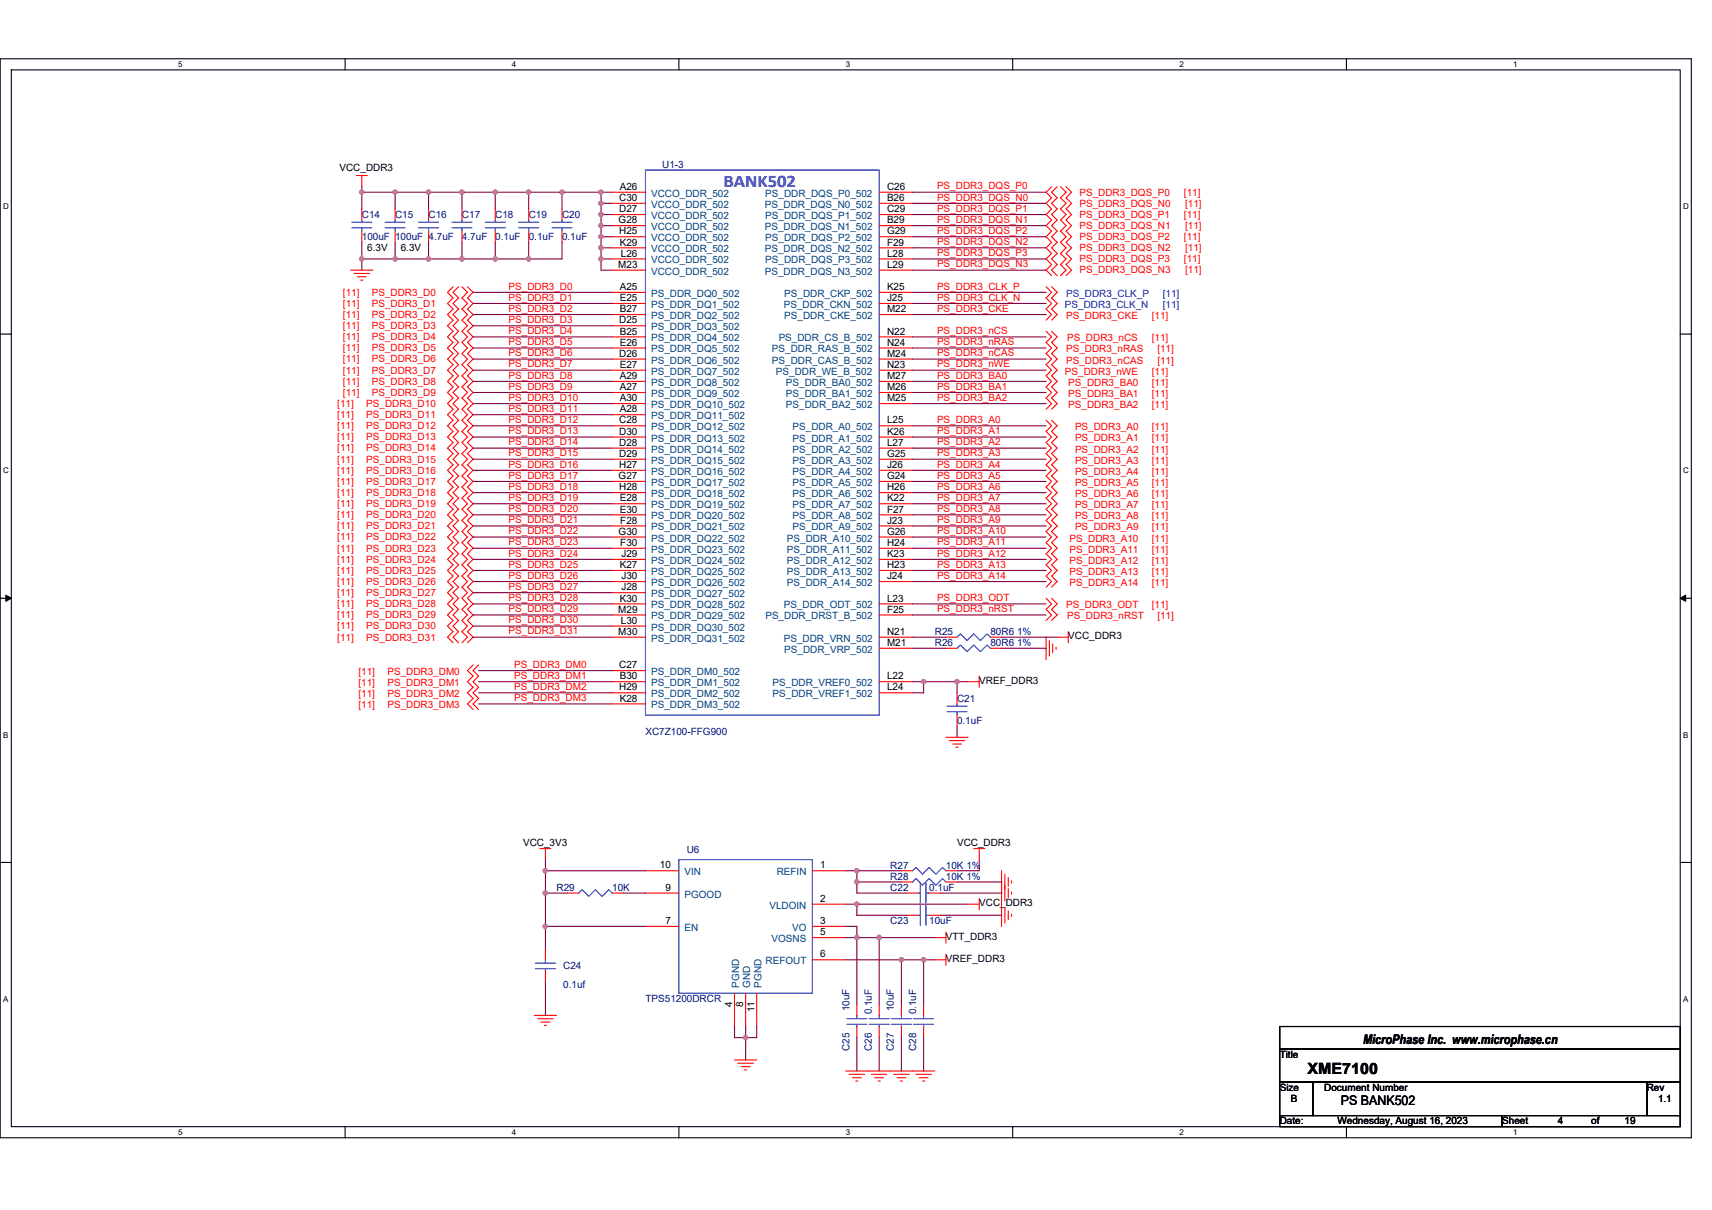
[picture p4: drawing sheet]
<svg xmlns="http://www.w3.org/2000/svg" width="297mm" height="210mm" viewBox="0 0 297 210" stroke-linecap="round" stroke-linejoin="round" font-family="sans-serif">
<defs><g id="words">
<text font-size="3.1" fill="#00f" x="125.5" y="32.4">BANK502</text>
<text font-size="2.7" x="226.9" y="186.4">XME7100</text>
<g font-size="2.3">
<text x="236.5" y="181.1">MicroPhase Inc. www.microphase.cn</text>
<text x="232.6" y="191.8">PS BANK502</text>
</g>
<g font-size="1.7">
<text x="58.9" y="29.7">VCC_DDR3</text>
<text x="107.4" y="34.9">C30</text>
<text x="107.5" y="33">A26</text>
<text x="153.9" y="33">C26</text>
<text x="153.9" y="34.9">B26</text>
<text x="107.3" y="38.8">G28</text>
<text x="107.4" y="36.8">D27</text>
<text x="107.4" y="40.7">H25</text>
<text x="153.9" y="36.8">C29</text>
<text x="153.9" y="40.7">G29</text>
<text x="153.9" y="38.8">B29</text>
<text x="63.7" y="43.6">6.3V</text>
<text x="69.5" y="43.6">6.3V</text>
<text x="107.3" y="46.5">M23</text>
<text x="107.5" y="42.6">K29</text>
<text x="107.7" y="44.5">L26</text>
<text x="153.9" y="44.5">L28</text>
<text x="153.9" y="42.6">F29</text>
<text x="153.9" y="46.5">L29</text>
<text x="107.5" y="50.3">A25</text>
<text x="107.5" y="52.3">E25</text>
<text x="153.9" y="50.3">K25</text>
<text x="153.9" y="52.3">J25</text>
<text x="107.4" y="56.1">D25</text>
<text x="107.5" y="54.2">B27</text>
<text x="107.5" y="58.1">B25</text>
<text x="107.5" y="60">E26</text>
<text x="153.9" y="60">N24</text>
<text x="153.9" y="54.2">M22</text>
<text x="153.9" y="58.1">N22</text>
<text x="107.4" y="61.9">D26</text>
<text x="107.5" y="63.8">E27</text>
<text x="107.5" y="65.8">A29</text>
<text x="153.9" y="61.9">M24</text>
<text x="153.9" y="65.8">M27</text>
<text x="153.9" y="63.8">N23</text>
<text x="107.5" y="67.7">A27</text>
<text x="107.5" y="69.6">A30</text>
<text x="107.5" y="71.6">A28</text>
<text x="153.9" y="67.7">M26</text>
<text x="153.9" y="69.6">M25</text>
<text x="107.4" y="73.5">C28</text>
<text x="107.4" y="75.4">D30</text>
<text x="107.4" y="77.4">D28</text>
<text x="153.9" y="73.5">L25</text>
<text x="153.9" y="75.4">K26</text>
<text x="153.9" y="77.4">L27</text>
<text x="107.3" y="83.1">G27</text>
<text x="107.4" y="79.3">D29</text>
<text x="107.4" y="81.2">H27</text>
<text x="153.9" y="79.3">G25</text>
<text x="153.9" y="81.2">J26</text>
<text x="153.9" y="83.1">G24</text>
<text x="107.4" y="85.1">H28</text>
<text x="107.5" y="87">E28</text>
<text x="107.5" y="88.9">E30</text>
<text x="153.9" y="85.1">H26</text>
<text x="153.9" y="87">K22</text>
<text x="153.9" y="88.9">F27</text>
<text x="107.3" y="92.8">G30</text>
<text x="107.6" y="90.9">F28</text>
<text x="107.6" y="94.7">F30</text>
<text x="153.9" y="90.9">J23</text>
<text x="153.9" y="92.8">G26</text>
<text x="153.9" y="94.7">H24</text>
<text x="107.5" y="98.6">K27</text>
<text x="107.8" y="96.7">J29</text>
<text x="107.8" y="100.5">J30</text>
<text x="153.9" y="96.7">K23</text>
<text x="153.9" y="98.6">H23</text>
<text x="153.9" y="100.5">J24</text>
<text x="107.3" y="106.3">M29</text>
<text x="107.5" y="104.4">K30</text>
<text x="107.8" y="102.4">J28</text>
<text x="153.9" y="106.3">F25</text>
<text x="153.9" y="104.4">L23</text>
<text x="107.3" y="110.2">M30</text>
<text x="107.7" y="108.2">L30</text>
<text x="153.9" y="112.1">M21</text>
<text x="153.9" y="110.2">N21</text>
<text x="185.4" y="111">VCC_DDR3</text>
<text x="107.4" y="116">C27</text>
<text x="107.4" y="119.8">H29</text>
<text x="107.5" y="117.9">B30</text>
<text x="153.9" y="117.9">L22</text>
<text x="153.9" y="119.8">L24</text>
<text x="169.9" y="118.7">VREF_DDR3</text>
<text x="107.5" y="121.8">K28</text>
<text x="90.8" y="146.9">VCC_3V3</text>
<text x="166" y="146.9">VCC_DDR3</text>
<text x="114.5" y="150.7">10</text>
<text x="115.5" y="154.6">9</text>
<text x="142.3" y="150.7">1</text>
<text x="115.5" y="160.4">7</text>
<text x="142.3" y="160.4">3</text>
<text x="142.3" y="156.5">2</text>
<text x="169.9" y="157.3">VCC_DDR3</text>
<text x="142.3" y="162.3">5</text>
<text x="142.3" y="166.2">6</text>
<text x="164.1" y="163.1">VTT_DDR3</text>
<text x="164.1" y="166.9">VREF_DDR3</text>
<text x="127" y="174.7" transform="rotate(-90 127 174.7)">4</text>
<text x="129" y="174.7" transform="rotate(-90 129 174.7)">8</text>
<text x="130.9" y="175.6" transform="rotate(-90 130.9 175.6)">11</text>
<text x="222" y="183.6">Title</text>
<text x="222" y="189.3">Size</text>
<text x="224" y="191.3">B</text>
<text x="229.8" y="189.3">Document Number</text>
<text x="285.7" y="189.3">Rev</text>
<text x="287.7" y="191.3">1.1</text>
<text x="222" y="195.1">Date:</text>
<text x="232.1" y="195.1">Wednesday, August 16, 2023</text>
<text x="260.6" y="195.1">Sheet</text>
<text x="270.3" y="195.1">4</text>
<text x="276.1" y="195.1">of</text>
<text x="281.9" y="195.1">19</text>
</g>
<g font-size="1.7" fill="#000080">
<text x="114.9" y="29.1">U1-3</text>
<text x="62.8" y="37.8">C14</text>
<text x="62.8" y="41.7">100uF 100uF 4.7uF</text>
<text x="68.6" y="37.8">C15</text>
<text x="74.4" y="37.8">C16</text>
<text x="80.2" y="37.8">C17</text>
<text x="80.2" y="41.7">4.7uF</text>
<text x="85.9" y="37.8">C18</text>
<text x="85.9" y="41.7">0.1uF</text>
<text x="91.7" y="37.8">C19</text>
<text x="91.7" y="41.7">0.1uF</text>
<text x="97.5" y="37.8">C20</text>
<text x="97.5" y="41.7">0.1uF</text>
<text x="162.2" y="112.1">R26</text>
<text x="162.2" y="110.2">R25</text>
<text x="171.8" y="112.1">80R6 1%</text>
<text x="171.8" y="110.2">80R6 1%</text>
<text x="166" y="121.8">C21</text>
<text x="166" y="125.6">0.1uF</text>
<text x="112" y="127.6">XC7Z100-FFG900</text>
<text x="119.1" y="148">U6</text>
<text x="96.6" y="154.6">R29</text>
<text x="106.2" y="154.6">10K</text>
<text x="154.5" y="154.6">C22</text>
<text x="154.5" y="150.7">R27</text>
<text x="154.5" y="152.7">R28</text>
<text x="161.2" y="154.6">0.1uF</text>
<text x="164.1" y="150.7">10K 1%</text>
<text x="164.1" y="152.7">10K 1%</text>
<text x="154.5" y="160.4">C23</text>
<text x="161.2" y="160.4">10uF</text>
<text x="97.7" y="168.1">C24</text>
<text x="97.7" y="171.4">0.1uf</text>
<text x="112" y="173.9">TPS51200DRCR</text>
<text x="147.4" y="175.5" transform="rotate(-90 147.4 175.5)">10uF</text>
<text x="151.3" y="176" transform="rotate(-90 151.3 176)">0.1uF</text>
<text x="155.1" y="175.5" transform="rotate(-90 155.1 175.5)">10uF</text>
<text x="159" y="176" transform="rotate(-90 159 176)">0.1uF</text>
<text x="147.4" y="182.4" transform="rotate(-90 147.4 182.4)">C25</text>
<text x="151.3" y="182.4" transform="rotate(-90 151.3 182.4)">C26</text>
<text x="155.1" y="182.4" transform="rotate(-90 155.1 182.4)">C27</text>
<text x="159" y="182.4" transform="rotate(-90 159 182.4)">C28</text>
</g>
<g font-size="1.7" fill="#004080">
<text x="113" y="34.1">VCCO_DDR_502</text>
<text x="132.8" y="34.1">PS_DDR_DQS_P0_502</text>
<text x="113" y="36.1">VCCO_DDR_502</text>
<text x="113" y="38">VCCO_DDR_502</text>
<text x="113" y="39.9">VCCO_DDR_502</text>
<text x="113" y="41.9">VCCO_DDR_502</text>
<text x="132.7" y="36.1">PS_DDR_DQS_N0_502</text>
<text x="132.7" y="39.9">PS_DDR_DQS_N1_502</text>
<text x="132.8" y="38">PS_DDR_DQS_P1_502</text>
<text x="132.8" y="41.9">PS_DDR_DQS_P2_502</text>
<text x="113" y="43.8">VCCO_DDR_502</text>
<text x="113" y="45.7">VCCO_DDR_502</text>
<text x="113" y="47.7">VCCO_DDR_502</text>
<text x="132.7" y="43.8">PS_DDR_DQS_N2_502</text>
<text x="132.7" y="47.7">PS_DDR_DQS_N3_502</text>
<text x="132.8" y="45.7">PS_DDR_DQS_P3_502</text>
<text x="113" y="51.5">PS_DDR_DQ0_502</text>
<text x="113" y="53.4">PS_DDR_DQ1_502</text>
<text x="136" y="53.4">PS_DDR_CKN_502</text>
<text x="136.1" y="51.5">PS_DDR_CKP_502</text>
<text x="113" y="55.4">PS_DDR_DQ2_502</text>
<text x="113" y="57.3">PS_DDR_DQ3_502</text>
<text x="113" y="59.2">PS_DDR_DQ4_502</text>
<text x="135.1" y="59.2">PS_DDR_CS_B_502</text>
<text x="136.1" y="55.4">PS_DDR_CKE_502</text>
<text x="113" y="61.2">PS_DDR_DQ5_502</text>
<text x="113" y="63.1">PS_DDR_DQ6_502</text>
<text x="113" y="65">PS_DDR_DQ7_502</text>
<text x="133.9" y="63.1">PS_DDR_CAS_B_502</text>
<text x="133.9" y="61.2">PS_DDR_RAS_B_502</text>
<text x="134.6" y="65">PS_DDR_WE_B_502</text>
<text x="113" y="67">PS_DDR_DQ8_502</text>
<text x="113" y="68.9">PS_DDR_DQ9_502</text>
<text x="113" y="70.8">PS_DDR_DQ10_502</text>
<text x="136.4" y="67">PS_DDR_BA0_502</text>
<text x="136.4" y="68.9">PS_DDR_BA1_502</text>
<text x="136.4" y="70.8">PS_DDR_BA2_502</text>
<text x="113" y="72.7">PS_DDR_DQ11_502</text>
<text x="113" y="74.7">PS_DDR_DQ12_502</text>
<text x="113" y="76.6">PS_DDR_DQ13_502</text>
<text x="137.5" y="74.7">PS_DDR_A0_502</text>
<text x="137.5" y="76.6">PS_DDR_A1_502</text>
<text x="113" y="78.5">PS_DDR_DQ14_502</text>
<text x="113" y="80.5">PS_DDR_DQ15_502</text>
<text x="113" y="82.4">PS_DDR_DQ16_502</text>
<text x="137.5" y="78.5">PS_DDR_A2_502</text>
<text x="137.5" y="80.5">PS_DDR_A3_502</text>
<text x="137.5" y="82.4">PS_DDR_A4_502</text>
<text x="113" y="84.3">PS_DDR_DQ17_502</text>
<text x="113" y="86.3">PS_DDR_DQ18_502</text>
<text x="113" y="88.2">PS_DDR_DQ19_502</text>
<text x="137.5" y="84.3">PS_DDR_A5_502</text>
<text x="137.5" y="86.3">PS_DDR_A6_502</text>
<text x="137.5" y="88.2">PS_DDR_A7_502</text>
<text x="113" y="90.1">PS_DDR_DQ20_502</text>
<text x="113" y="92.1">PS_DDR_DQ21_502</text>
<text x="113" y="94">PS_DDR_DQ22_502</text>
<text x="113" y="95.9">PS_DDR_DQ23_502</text>
<text x="136.5" y="94">PS_DDR_A10_502</text>
<text x="136.5" y="95.9">PS_DDR_A11_502</text>
<text x="137.5" y="90.1">PS_DDR_A8_502</text>
<text x="137.5" y="92.1">PS_DDR_A9_502</text>
<text x="113" y="97.9">PS_DDR_DQ24_502</text>
<text x="113" y="99.8">PS_DDR_DQ25_502</text>
<text x="113" y="101.7">PS_DDR_DQ26_502</text>
<text x="136.5" y="97.9">PS_DDR_A12_502</text>
<text x="136.5" y="99.8">PS_DDR_A13_502</text>
<text x="136.5" y="101.7">PS_DDR_A14_502</text>
<text x="113" y="103.6">PS_DDR_DQ27_502</text>
<text x="113" y="105.6">PS_DDR_DQ28_502</text>
<text x="113" y="107.5">PS_DDR_DQ29_502</text>
<text x="132.8" y="107.5">PS_DDR_DRST_B_502</text>
<text x="136" y="105.6">PS_DDR_ODT_502</text>
<text x="113" y="109.4">PS_DDR_DQ30_502</text>
<text x="113" y="111.4">PS_DDR_DQ31_502</text>
<text x="136" y="111.4">PS_DDR_VRN_502</text>
<text x="136.1" y="113.3">PS_DDR_VRP_502</text>
<text x="113" y="117.2">PS_DDR_DM0_502</text>
<text x="113" y="119.1">PS_DDR_DM1_502</text>
<text x="134" y="119.1">PS_DDR_VREF0_502</text>
<text x="113" y="121">PS_DDR_DM2_502</text>
<text x="113" y="122.9">PS_DDR_DM3_502</text>
<text x="134" y="121">PS_DDR_VREF1_502</text>
<text x="118.8" y="155.8">PGOOD</text>
<text x="118.8" y="151.9">VIN</text>
<text x="134.8" y="151.9">REFIN</text>
<text x="118.8" y="161.5">EN</text>
<text x="133.5" y="157.7">VLDOIN</text>
<text x="137.5" y="161.5">VO</text>
<text x="132.8" y="167.3">REFOUT</text>
<text x="133.9" y="163.5">VOSNS</text>
<text x="128.2" y="171.4" transform="rotate(-90 128.2 171.4)">PGND</text>
<text x="130.2" y="171.4" transform="rotate(-90 130.2 171.4)">GND</text>
<text x="132.1" y="171.4" transform="rotate(-90 132.1 171.4)">PGND</text>
</g>
<g font-size="1.7" fill="#f00">
<text x="162.6" y="34.8">PS_DDR3_DQS_N0</text>
<text x="162.6" y="32.9">PS_DDR3_DQS_P0</text>
<text x="187.3" y="35.9">PS_DDR3_DQS_N0</text>
<text x="187.3" y="34">PS_DDR3_DQS_P0</text>
<text x="205.4" y="34">[11]</text>
<text x="205.6" y="35.9">[11]</text>
<text x="162.6" y="38.7">PS_DDR3_DQS_N1</text>
<text x="162.6" y="36.7">PS_DDR3_DQS_P1</text>
<text x="162.6" y="40.6">PS_DDR3_DQS_P2</text>
<text x="187.3" y="41.7">PS_DDR3_DQS_P2</text>
<text x="187.3" y="37.8">PS_DDR3_DQS_P1</text>
<text x="187.3" y="39.7">PS_DDR3_DQS_N1</text>
<text x="205.4" y="41.7">[11]</text>
<text x="205.4" y="37.8">[11]</text>
<text x="205.6" y="39.7">[11]</text>
<text x="162.6" y="42.5">PS_DDR3_DQS_N2</text>
<text x="162.6" y="46.4">PS_DDR3_DQS_N3</text>
<text x="162.6" y="44.4">PS_DDR3_DQS_P3</text>
<text x="187.3" y="43.6">PS_DDR3_DQS_N2</text>
<text x="187.3" y="45.5">PS_DDR3_DQS_P3</text>
<text x="187.3" y="47.5">PS_DDR3_DQS_N3</text>
<text x="205.4" y="45.5">[11]</text>
<text x="205.6" y="43.6">[11]</text>
<text x="205.6" y="47.5">[11]</text>
<text x="59.5" y="53.3">[11]</text>
<text x="59.5" y="51.3">[11]</text>
<text x="64.5" y="53.3">PS_DDR3_D1</text>
<text x="64.5" y="51.3">PS_DDR3_D0</text>
<text x="88.2" y="52.2">PS_DDR3_D1</text>
<text x="88.2" y="50.2">PS_DDR3_D0</text>
<text x="162.6" y="52.2">PS_DDR3_CLK_N</text>
<text x="162.6" y="50.2">PS_DDR3_CLK_P</text>
<text x="59.5" y="55.2">[11]</text>
<text x="59.5" y="57.1">[11]</text>
<text x="59.5" y="59">[11]</text>
<text x="64.5" y="55.2">PS_DDR3_D2</text>
<text x="64.5" y="57.1">PS_DDR3_D3</text>
<text x="64.5" y="59">PS_DDR3_D4</text>
<text x="88.2" y="56">PS_DDR3_D3</text>
<text x="88.2" y="58">PS_DDR3_D4</text>
<text x="88.2" y="59.9">PS_DDR3_D5</text>
<text x="88.2" y="54.1">PS_DDR3_D2</text>
<text x="162.6" y="54.1">PS_DDR3_CKE</text>
<text x="162.6" y="58">PS_DDR3_nCS</text>
<text x="162.6" y="59.9">PS_DDR3_nRAS</text>
<text x="185" y="55.4">PS_DDR3_CKE</text>
<text x="185.2" y="59.2">PS_DDR3_nCS</text>
<text x="199.8" y="59.2">[11]</text>
<text x="199.8" y="55.4">[11]</text>
<text x="59.5" y="61">[11]</text>
<text x="59.5" y="62.9">[11]</text>
<text x="59.5" y="64.8">[11]</text>
<text x="64.5" y="61">PS_DDR3_D5</text>
<text x="64.5" y="62.9">PS_DDR3_D6</text>
<text x="64.5" y="64.8">PS_DDR3_D7</text>
<text x="88.2" y="63.8">PS_DDR3_D7</text>
<text x="88.2" y="61.8">PS_DDR3_D6</text>
<text x="88.2" y="65.7">PS_DDR3_D8</text>
<text x="162.6" y="65.7">PS_DDR3_BA0</text>
<text x="162.6" y="63.8">PS_DDR3_nWE</text>
<text x="162.6" y="61.8">PS_DDR3_nCAS</text>
<text x="184.8" y="65">PS_DDR3_nWE</text>
<text x="185" y="61.2">PS_DDR3_nRAS</text>
<text x="185" y="63.1">PS_DDR3_nCAS</text>
<text x="199.8" y="65">[11]</text>
<text x="200.8" y="61.2">[11]</text>
<text x="200.8" y="63.1">[11]</text>
<text x="58.5" y="70.6">[11]</text>
<text x="59.5" y="66.8">[11]</text>
<text x="59.5" y="68.7">[11]</text>
<text x="63.5" y="70.6">PS_DDR3_D10</text>
<text x="64.5" y="66.8">PS_DDR3_D8</text>
<text x="64.5" y="68.7">PS_DDR3_D9</text>
<text x="88.2" y="67.6">PS_DDR3_D9</text>
<text x="88.2" y="69.6">PS_DDR3_D10</text>
<text x="88.2" y="71.5">PS_DDR3_D11</text>
<text x="162.6" y="69.6">PS_DDR3_BA2</text>
<text x="162.6" y="67.6">PS_DDR3_BA1</text>
<text x="185.4" y="67">PS_DDR3_BA0</text>
<text x="185.4" y="68.9">PS_DDR3_BA1</text>
<text x="185.4" y="70.8">PS_DDR3_BA2</text>
<text x="199.8" y="67">[11]</text>
<text x="199.8" y="68.9">[11]</text>
<text x="199.8" y="70.8">[11]</text>
<text x="58.5" y="72.6">[11]</text>
<text x="58.5" y="74.5">[11]</text>
<text x="58.5" y="76.4">[11]</text>
<text x="63.5" y="72.6">PS_DDR3_D11</text>
<text x="63.5" y="74.5">PS_DDR3_D12</text>
<text x="63.5" y="76.4">PS_DDR3_D13</text>
<text x="88.2" y="73.4">PS_DDR3_D12</text>
<text x="88.2" y="75.4">PS_DDR3_D13</text>
<text x="88.2" y="77.3">PS_DDR3_D14</text>
<text x="162.6" y="73.4">PS_DDR3_A0</text>
<text x="162.6" y="75.4">PS_DDR3_A1</text>
<text x="162.6" y="77.3">PS_DDR3_A2</text>
<text x="186.5" y="74.7">PS_DDR3_A0</text>
<text x="186.5" y="76.6">PS_DDR3_A1</text>
<text x="199.8" y="74.7">[11]</text>
<text x="199.8" y="76.6">[11]</text>
<text x="58.5" y="82.2">[11]</text>
<text x="58.5" y="80.3">[11]</text>
<text x="58.5" y="78.3">[11]</text>
<text x="63.5" y="82.2">PS_DDR3_D16</text>
<text x="63.5" y="80.3">PS_DDR3_D15</text>
<text x="63.5" y="78.3">PS_DDR3_D14</text>
<text x="88.2" y="79.2">PS_DDR3_D15</text>
<text x="88.2" y="81.1">PS_DDR3_D16</text>
<text x="88.2" y="83.1">PS_DDR3_D17</text>
<text x="162.6" y="83.1">PS_DDR3_A5</text>
<text x="162.6" y="79.2">PS_DDR3_A3</text>
<text x="162.6" y="81.1">PS_DDR3_A4</text>
<text x="186.5" y="78.5">PS_DDR3_A2</text>
<text x="186.5" y="80.5">PS_DDR3_A3</text>
<text x="186.5" y="82.4">PS_DDR3_A4</text>
<text x="199.8" y="78.5">[11]</text>
<text x="199.8" y="80.5">[11]</text>
<text x="199.8" y="82.4">[11]</text>
<text x="58.5" y="86.1">[11]</text>
<text x="58.5" y="84.1">[11]</text>
<text x="58.5" y="89.9">[11]</text>
<text x="58.5" y="88">[11]</text>
<text x="63.5" y="86.1">PS_DDR3_D18</text>
<text x="63.5" y="84.1">PS_DDR3_D17</text>
<text x="63.5" y="89.9">PS_DDR3_D20</text>
<text x="63.5" y="88">PS_DDR3_D19</text>
<text x="88.2" y="85">PS_DDR3_D18</text>
<text x="88.2" y="86.9">PS_DDR3_D19</text>
<text x="88.2" y="88.9">PS_DDR3_D20</text>
<text x="162.6" y="88.9">PS_DDR3_A8</text>
<text x="162.6" y="85">PS_DDR3_A6</text>
<text x="162.6" y="86.9">PS_DDR3_A7</text>
<text x="186.5" y="84.3">PS_DDR3_A5</text>
<text x="186.5" y="86.3">PS_DDR3_A6</text>
<text x="186.5" y="88.2">PS_DDR3_A7</text>
<text x="199.8" y="84.3">[11]</text>
<text x="199.8" y="86.3">[11]</text>
<text x="199.8" y="88.2">[11]</text>
<text x="58.5" y="91.9">[11]</text>
<text x="58.5" y="95.7">[11]</text>
<text x="58.5" y="93.8">[11]</text>
<text x="63.5" y="91.9">PS_DDR3_D21</text>
<text x="63.5" y="95.7">PS_DDR3_D23</text>
<text x="63.5" y="93.8">PS_DDR3_D22</text>
<text x="88.2" y="90.8">PS_DDR3_D21</text>
<text x="88.2" y="92.7">PS_DDR3_D22</text>
<text x="88.2" y="94.7">PS_DDR3_D23</text>
<text x="162.6" y="90.8">PS_DDR3_A9</text>
<text x="162.6" y="92.7">PS_DDR3_A10</text>
<text x="162.6" y="94.7">PS_DDR3_A11</text>
<text x="185.5" y="94">PS_DDR3_A10</text>
<text x="185.5" y="95.9">PS_DDR3_A11</text>
<text x="186.5" y="90.1">PS_DDR3_A8</text>
<text x="186.5" y="92.1">PS_DDR3_A9</text>
<text x="199.8" y="94">[11]</text>
<text x="199.8" y="95.9">[11]</text>
<text x="199.8" y="90.1">[11]</text>
<text x="199.8" y="92.1">[11]</text>
<text x="58.5" y="97.6">[11]</text>
<text x="58.5" y="101.5">[11]</text>
<text x="58.5" y="99.6">[11]</text>
<text x="63.5" y="97.6">PS_DDR3_D24</text>
<text x="63.5" y="101.5">PS_DDR3_D26</text>
<text x="63.5" y="99.6">PS_DDR3_D25</text>
<text x="88.2" y="100.4">PS_DDR3_D26</text>
<text x="88.2" y="96.6">PS_DDR3_D24</text>
<text x="88.2" y="98.5">PS_DDR3_D25</text>
<text x="162.6" y="100.4">PS_DDR3_A14</text>
<text x="162.6" y="96.6">PS_DDR3_A12</text>
<text x="162.6" y="98.5">PS_DDR3_A13</text>
<text x="185.5" y="97.8">PS_DDR3_A12</text>
<text x="185.5" y="99.8">PS_DDR3_A13</text>
<text x="185.5" y="101.7">PS_DDR3_A14</text>
<text x="199.8" y="97.8">[11]</text>
<text x="199.8" y="99.8">[11]</text>
<text x="199.8" y="101.7">[11]</text>
<text x="58.5" y="103.4">[11]</text>
<text x="58.5" y="107.3">[11]</text>
<text x="58.5" y="105.4">[11]</text>
<text x="63.5" y="103.4">PS_DDR3_D27</text>
<text x="63.5" y="107.3">PS_DDR3_D29</text>
<text x="63.5" y="105.4">PS_DDR3_D28</text>
<text x="88.2" y="106.2">PS_DDR3_D29</text>
<text x="88.2" y="102.4">PS_DDR3_D27</text>
<text x="88.2" y="104.3">PS_DDR3_D28</text>
<text x="162.6" y="106.2">PS_DDR3_nRST</text>
<text x="162.6" y="104.3">PS_DDR3_ODT</text>
<text x="185" y="105.6">PS_DDR3_ODT</text>
<text x="185.2" y="107.5">PS_DDR3_nRST</text>
<text x="199.8" y="105.6">[11]</text>
<text x="200.8" y="107.5">[11]</text>
<text x="58.5" y="109.2">[11]</text>
<text x="58.5" y="111.2">[11]</text>
<text x="63.5" y="109.2">PS_DDR3_D30</text>
<text x="63.5" y="111.2">PS_DDR3_D31</text>
<text x="88.2" y="108.2">PS_DDR3_D30</text>
<text x="88.2" y="110.1">PS_DDR3_D31</text>
<text x="62.2" y="117.1">[11]</text>
<text x="62.2" y="119.1">[11]</text>
<text x="67.2" y="117.1">PS_DDR3_DM0</text>
<text x="67.2" y="119.1">PS_DDR3_DM1</text>
<text x="89.2" y="117.8">PS_DDR3_DM1</text>
<text x="89.2" y="119.7">PS_DDR3_DM2</text>
<text x="89.2" y="115.9">PS_DDR3_DM0</text>
<text x="62.2" y="121">[11]</text>
<text x="62.2" y="122.9">[11]</text>
<text x="67.2" y="121">PS_DDR3_DM2</text>
<text x="67.2" y="122.9">PS_DDR3_DM3</text>
<text x="89.2" y="121.7">PS_DDR3_DM3</text>
</g>
<g font-size="1.7" fill="#00f">
<text x="184.8" y="53.4">PS_DDR3_CLK_N</text>
<text x="185" y="51.5">PS_DDR3_CLK_P</text>
<text x="201.8" y="53.4">[11]</text>
<text x="201.8" y="51.5">[11]</text>
</g>
<g font-size="1.4">
<text x="30.9" y="11.7">5</text>
<text x="88.8" y="11.7">4</text>
<text x="146.7" y="11.7">3</text>
<text x="204.7" y="11.7">2</text>
<text x="262.6" y="11.7">1</text>
<text x=".5" y="36.3">D</text>
<text x="292" y="36.3">D</text>
<text x=".5" y="82.1">C</text>
<text x="292" y="82.1">C</text>
<text x=".5" y="128">B</text>
<text x="292" y="128">B</text>
<text x=".5" y="173.8">A</text>
<text x="292" y="173.8">A</text>
<text x="30.9" y="197">5</text>
<text x="88.8" y="197">4</text>
<text x="146.7" y="197">3</text>
<text x="204.7" y="197">2</text>
<text x="262.6" y="197">1</text>
</g>
</g></defs>
<path d="M0 10.2h293.5v187.2h-293.5zM2 12.1h289.5v183.4h-289.5z" fill="none" stroke="#000" stroke-width=".19"/>
<g fill="#fff">
<path d="M30.9 10.4h.8v1.6h-.8z"/>
<path d="M30.9 195.7h.8v1.6h-.8z"/>
</g>
<path d="M59.9 10.2v1.9M59.9 195.5v1.9" fill="none" stroke="#000" stroke-width=".19"/>
<g fill="#fff">
<path d="M88.8 10.4h.8v1.6h-.8z"/>
<path d="M88.8 195.7h.8v1.6h-.8z"/>
</g>
<path d="M117.8 10.2v1.9M117.8 195.5v1.9" fill="none" stroke="#000" stroke-width=".19"/>
<g fill="#fff">
<path d="M146.7 10.4h.8v1.6h-.8z"/>
<path d="M146.7 195.7h.8v1.6h-.8z"/>
</g>
<path d="M175.7 10.2v1.9M175.7 195.5v1.9" fill="none" stroke="#000" stroke-width=".19"/>
<g fill="#fff">
<path d="M204.7 10.4h.7v1.6h-.7z"/>
<path d="M204.7 195.7h.7v1.6h-.7z"/>
</g>
<path d="M233.6 10.2v1.9M233.6 195.5v1.9" fill="none" stroke="#000" stroke-width=".19"/>
<g fill="#fff">
<path d="M262.6 10.4h.7v1.6h-.7z"/>
<path d="M262.6 195.7h.7v1.6h-.7z"/>
<path d="M.5 35.1h1v1.5h-1z"/>
<path d="M292 35.1h1v1.5h-1z"/>
<path d="M.5 80.9h1v1.5h-1z"/>
<path d="M292 80.9h1v1.5h-1z"/>
</g>
<path d="M0 58h2M291.5 58h2" fill="none" stroke="#000" stroke-width=".19"/>
<g fill="#fff">
<path d="M.5 126.7h.9v1.6h-.9z"/>
<path d="M292 126.7h.9v1.6h-.9z"/>
</g>
<path d="M0 103.8h2M291.5 103.8h2" fill="none" stroke="#000" stroke-width=".19"/>
<path d="M1 103.3l1 .5-1 .6zM291.5 103.8l1-.5v1.1z" fill="#000" stroke="#000" stroke-width=".17"/>
<g fill="#fff">
<path d="M.5 172.6h.9v1.5h-.9z"/>
<path d="M292 172.6h.9v1.5h-.9z"/>
</g>
<path d="M0 149.7h2M291.5 149.7h2M222 178.1h69.5v3.9h-69.5zM222 182h69.5v5.8h-69.5zM222 187.8h5.8v5.8h-5.8zM222 193.6h38.6v1.9h-38.6zM227.8 187.8h57.9v5.8h-57.9zM260.6 193.6h30.9v1.9h-30.9zM285.7 187.8h5.8v5.8h-5.8z" fill="none" stroke="#000" stroke-width=".19"/>
<g fill="none" stroke="#f00" stroke-width=".19">
<path d="M61.8 30.5h1.9M62.8 30.5v1.9M62.8 36.3v1.9M68.6 36.3v1.9M74.4 36.3v1.9M80.2 36.3v1.9M85.9 36.3v1.9M91.7 36.3v1.9M97.5 36.3v1.9M106.2 33.4h5.8M106.2 35.3h5.8M106.2 37.2h5.8"/>
<path d="M106.2 39.2h5.8M152.5 33.4h5.8M152.5 35.3h5.8M152.5 37.2h5.8M152.5 39.2h5.8M182.5 32.4l-1 1 1 .9-1 1 1 1-1 .9 1 1-1 1 1 .9-1 1 1 1-1 .9 1 1-1 .9 1 1-1 1 1 .9M183.4 32.4l-.9 1 .9 .9-.9 1 .9 1-.9 .9 .9 1-.9 1 .9 .9-.9 1 .9 1-.9 .9 .9 1-.9 .9 .9 1-.9 1 .9 .9M184 32.4l1 1-1 .9 1 1-1 1 1 .9-1 1 1 1-1 .9 1 1-1 1 1 .9-1 1 1 .9-1 1 1 1-1 .9M185 32.4l.9 1-.9 .9 .9 1-.9 1 .9 .9-.9 1 .9 1-.9 .9 .9 1-.9 1 .9 .9-.9 1 .9 .9-.9 1 .9 1-.9 .9M60.9 46.9h3.8M61.4 47.5h2.7M62 48h1.5"/>
<path d="M62.6 48.6h.4M62.8 40.1v2M68.6 40.1v2M74.4 40.1v2M78.6 49.8l-1 .9 1 1-1 1 1 .9-1 1 1 1-1 .9 1 1-1 1 1 .9-1 1 1 1-1 .9 1 1-1 .9 1 1-1 1 1 .9-1 1 1 1-1 .9 1 1-1 1 1 .9-1 1 1 1-1 .9 1 1-1 1 1 .9-1 1 1 1-1 .9 1 1-1 .9 1 1-1 1 1 .9-1 1 1 1-1 .9 1 1-1 1 1 .9-1 1 1 1-1 .9 1 1-1 1 1 .9-1 1 1 1-1 .9 1 1-1 .9 1 1-1 1 1 .9-1 1 1 1-1 .9 1 1-1 1 1 .9M79.6 49.8l-1 .9 1 1-1 1 1 .9-1 1 1 1-1 .9 1 1-1 1 1 .9-1 1 1 1-1 .9 1 1-1 .9 1 1-1 1 1 .9-1 1 1 1-1 .9 1 1-1 1 1 .9-1 1 1 1-1 .9 1 1-1 1 1 .9-1 1 1 1-1 .9 1 1-1 .9 1 1-1 1 1 .9-1 1 1 1-1 .9 1 1-1 1 1 .9-1 1 1 1-1 .9 1 1-1 1 1 .9-1 1 1 1-1 .9 1 1-1 .9 1 1-1 1 1 .9-1 1 1 1-1 .9 1 1-1 1 1 .9M80.2 40.1v2M80.2 49.8l.9 .9-.9 1 .9 1-.9 .9 .9 1-.9 1 .9 .9-.9 1 .9 1-.9 .9 .9 1-.9 1 .9 .9-.9 1 .9 .9-.9 1 .9 1-.9 .9 .9 1-.9 1 .9 .9-.9 1 .9 1-.9 .9 .9 1-.9 1 .9 .9-.9 1 .9 1-.9 .9 .9 1-.9 1 .9 .9-.9 1 .9 .9-.9 1 .9 1-.9 .9 .9 1-.9 1 .9 .9-.9 1 .9 1-.9 .9 .9 1-.9 1 .9 .9-.9 1 .9 1-.9 .9 .9 1-.9 1 .9 .9-.9 1 .9 .9-.9 1 .9 1-.9 .9 .9 1-.9 1 .9 .9-.9 1 .9 1-.9 .9M81.1 49.8l1 .9-1 1 1 1-1 .9 1 1-1 1 1 .9-1 1 1 1-1 .9 1 1-1 1 1 .9-1 1 1 .9-1 1 1 1-1 .9 1 1-1 1 1 .9-1 1 1 1-1 .9 1 1-1 1 1 .9-1 1 1 1-1 .9 1 1-1 1 1 .9-1 1 1 .9-1 1 1 1-1 .9 1 1-1 1 1 .9-1 1 1 1-1 .9 1 1-1 1 1 .9-1 1 1 1-1 .9 1 1-1 1 1 .9-1 1 1 .9-1 1 1 1-1 .9 1 1-1 1 1 .9-1 1 1 1-1 .9M85.9 40.1v2M91.7 40.1v2M97.5 40.1v2"/>
<path d="M106.2 41.1h5.8M106.2 43h5.8M106.2 44.9h5.8M106.2 46.9h5.8M106.2 50.7h5.8M106.2 52.7h5.8M106.2 54.6h5.8M106.2 56.5h5.8M106.2 58.5h5.8M152.5 41.1h5.8M152.5 43h5.8M152.5 44.9h5.8"/>
<path d="M152.5 46.9h5.8M152.5 50.7h5.8M152.5 52.7h5.8M152.5 58.5h5.8M152.5 54.6h5.8M181.5 49.8l1 .9-1 1 1 1-1 .9 1 1-1 1M181.5 57.5l1 1-1 .9 1 1-1 1 1 .9-1 1 1 .9-1 1 1 1-1 .9 1 1-1 1 1 .9-1 1M182.5 49.8l.9 .9-.9 1 .9 1-.9 .9 .9 1-.9 1M182.5 57.5l.9 1-.9 .9 .9 1-.9 1 .9 .9-.9 1 .9 .9-.9 1 .9 1-.9 .9 .9 1-.9 1 .9 .9-.9 1M106.2 60.4h5.8M106.2 62.3h5.8M106.2 64.2h5.8"/>
<path d="M106.2 66.2h5.8M106.2 68.1h5.8M106.2 70h5.8M106.2 72h5.8M106.2 73.9h5.8M106.2 75.8h5.8M106.2 77.8h5.8M106.2 79.7h5.8M152.5 73.9h5.8M152.5 75.8h5.8M152.5 77.8h5.8M152.5 79.7h5.8"/>
<path d="M152.5 66.2h5.8M152.5 68.1h5.8M152.5 70h5.8M152.5 64.2h5.8M152.5 62.3h5.8M152.5 60.4h5.8M181.5 72.9l1 1-1 1 1 .9-1 1 1 1-1 .9 1 1-1 1 1 .9-1 1 1 .9-1 1 1 1-1 .9 1 1-1 1 1 .9-1 1 1 1-1 .9 1 1-1 1 1 .9-1 1 1 1-1 .9 1 1-1 1 1 .9-1 1M182.5 72.9l.9 1-.9 1 .9 .9-.9 1 .9 1-.9 .9 .9 1-.9 1 .9 .9-.9 1 .9 .9-.9 1 .9 1-.9 .9 .9 1-.9 1 .9 .9-.9 1 .9 1-.9 .9 .9 1-.9 1 .9 .9-.9 1 .9 1-.9 .9 .9 1-.9 1 .9 .9-.9 1M106.2 81.6h5.8M106.2 83.5h5.8M106.2 85.5h5.8M106.2 87.4h5.8"/>
<path d="M106.2 89.3h5.8M106.2 91.3h5.8M106.2 93.2h5.8M106.2 95.1h5.8M106.2 97.1h5.8M106.2 99h5.8M152.5 81.6h5.8M152.5 83.5h5.8M152.5 85.5h5.8M152.5 87.4h5.8M152.5 89.3h5.8M152.5 91.3h5.8"/>
<path d="M152.5 93.2h5.8M152.5 95.1h5.8M152.5 97.1h5.8M152.5 99h5.8M82.1 115.4l-1 1 1 .9-1 1 1 1-1 .9 1 1-1 1 1 .9M83 115.4l-.9 1 .9 .9-.9 1 .9 1-.9 .9 .9 1-.9 1 .9 .9M106.2 100.9h5.8M106.2 102.8h5.8M106.2 104.8h5.8M106.2 106.7h5.8M106.2 108.6h5.8M106.2 110.6h5.8"/>
<path d="M106.2 116.4h5.8M106.2 118.3h5.8M152.5 118.3h5.8M152.5 100.9h5.8M152.5 110.6h5.8M152.5 112.5h5.8M152.5 104.8h5.8M152.5 106.7h5.8M164.1 112.5h1.9M164.1 110.6h1.9M168 118.3h1.9M169.9 117.3v2"/>
<path d="M171.8 112.5h2M171.8 110.6h2M181.5 110.6v3.8M181.5 103.8l1 1-1 .9 1 1-1 1M182.1 111.2v2.7M182.5 103.8l.9 1-.9 .9 .9 1-.9 1M182.6 111.7v1.6M183.2 112.3v.4M183.4 110.6h2M185.4 109.6v1.9M106.2 120.2h5.8M106.2 122.2h5.8"/>
<path d="M152.5 120.2h5.8M164.1 128h3.9M164.7 128.5h2.7M165.3 129.1h1.5M165.9 129.7h.3M166 120.2v2M166 124.1v1.9M93.7 147.3h1.9M94.6 147.3v1.9M98.5 155h1.9M106.2 155h1.9M112 155h5.8"/>
<path d="M112 151.1h5.8M140.9 151.1h5.8M140.9 156.9h5.8M156.4 151.1h1.9M156.4 153.1h1.9M157.4 155h1.9M157.4 158.8h1.9M161.2 155h1.9M161.2 158.8h1.9M164.1 151.1h1.9M164.1 153.1h1.9M168 156.9h1.9"/>
<path d="M168.9 147.3h2M169.9 155.9v2M169.9 147.3v1.9M173.8 153.1v7.7M173.8 151.1v3.9M174.3 153.6v2.7M174.3 151.7v2.7M174.3 157.5v2.7M174.9 154.2v1.5M174.9 152.3v1.5M174.9 158.1v1.5M175.5 154.8v.4"/>
<path d="M175.5 152.8v.4M175.5 158.6v.4M92.7 176.2h3.9M93.3 176.8h2.7M93.8 177.4h1.6M94.4 177.9h.4M94.6 168.5v1.9M94.6 164.6v2M112 160.8h5.8M127.4 172.4v5.7M129.4 172.4v5.7M131.3 172.4v5.7"/>
<path d="M140.9 160.8h5.8M140.9 162.7h5.8M140.9 166.6h5.8M148.7 178.1v2M148.7 174.3v1.9M152.5 178.1v2M152.5 174.3v1.9M156.4 178.1v2M156.4 174.3v1.9M160.2 178.1v2M160.2 174.3v1.9M162.2 162.7h1.9"/>
<path d="M162.2 166.6h1.9M164.1 161.7v2M164.1 165.6v1.9M127.4 183.9h3.9M128 184.5h2.7M128.6 185.1h1.6M129.2 185.7h.4M146.7 185.9h15.5M147.3 186.4h2.7M147.9 187h1.6M148.5 187.6h.4M151.2 186.4h2.7"/>
<path d="M151.8 187h1.5M152.3 187.6h.4M155 186.4h2.8M155.6 187h1.6M156.2 187.6h.4M158.9 186.4h2.7M159.5 187h1.5M160.1 187.6h.4"/>
</g>
<g fill="none" stroke="#00f" stroke-width=".19">
<path d="M61 39.5h3.5M61 38.6h3.5M62.8 38.2v.4M62.8 39.5v.6M66.8 39.5h3.5M66.8 38.6h3.5M68.6 38.2v.4M68.6 39.5v.6M72.6 39.5h3.5M72.6 38.6h3.5M74.4 38.2v.4M74.4 39.5v.6"/>
<path d="M78.4 39.5h3.5M78.4 38.6h3.5M80.2 38.2v.4M80.2 39.5v.6M84.2 39.5h3.5M84.2 38.6h3.5M85.9 38.2v.4M85.9 39.5v.6M90 39.5h3.5M90 38.6h3.5M91.7 38.2v.4M91.7 39.5v.6"/>
<path d="M95.8 39.5h3.4M95.8 38.6h3.4M97.5 38.2v.4M97.5 39.5v.6M112 29.5h40.5v94.6h-40.5zM166 112.5l.6-.6 1.2 1.2 1.1-1.2 1.2 1.2 1.2-1.2 .5 .6M166 110.6l.6-.6 1.2 1.2 1.1-1.2 1.2 1.2 1.2-1.2 .5 .6M164.3 123.5h3.5M164.3 122.6h3.5M166 122.2v.4M166 123.5v.6M100.4 155l.6-.6 1.1 1.2 1.2-1.2 1.2 1.2 1.1-1.2 .6 .6"/>
<path d="M117.8 149.2h23.1v23.2h-23.1zM158.3 151.1l.6-.6 1.2 1.2 1.1-1.2 1.2 1.2 1.1-1.2 .6 .6M158.3 153.1l.6-.6 1.2 1.1 1.1-1.1 1.2 1.1 1.1-1.1 .6 .6M159.3 155h.4M159.3 158.8h.4M159.7 153.2v3.5M159.7 157.1v3.5M160.7 155h.5M160.7 158.8h.5M160.7 153.2v3.5M160.7 157.1v3.5M92.9 167.1h3.5"/>
<path d="M92.9 168.1h3.5M94.6 168.1v.4M94.6 166.6v.5M146.9 176.8h3.5M146.9 177.8h3.5M148.7 177.8v.3M148.7 176.2v.6M150.8 176.8h3.5M150.8 177.8h3.5M152.5 177.8v.3M152.5 176.2v.6M154.7 176.8h3.4"/>
<path d="M154.7 177.8h3.4M156.4 177.8v.3M156.4 176.2v.6M158.5 176.8h3.5M158.5 177.8h3.5M160.2 177.8v.3M160.2 176.2v.6"/>
</g>
<g fill="none" stroke="#800040" stroke-width=".19">
<path d="M62.8 32.4v1M62.8 33.4v2.9M62.8 33.4h5.8M68.6 33.4h5.8M68.6 33.4v2.9M74.4 33.4v2.9M74.4 33.4h5.8M80.2 33.4v2.9M80.2 33.4h5.7M85.9 33.4v2.9M85.9 33.4h5.8M91.7 33.4v2.9"/>
<path d="M91.7 33.4h5.8M97.5 33.4v2.9M97.5 33.4h6.8M104.3 33.4h1.9M104.3 33.4v1.9M104.3 39.2h1.9M104.3 37.2h1.9M104.3 35.3h1.9M104.3 39.2v1.9M104.3 37.2v2M104.3 35.3v1.9M158.3 35.3h23.2"/>
<path d="M158.3 33.4h23.2M158.3 39.2h23.2M158.3 37.2h23.2M62.8 42.1v2.8M62.8 44.9h5.8M62.8 44.9v2M68.6 42.1v2.8M68.6 44.9h5.8M74.4 42.1v2.8M74.4 44.9h5.8M80.2 42.1v2.8M80.2 44.9h5.7"/>
<path d="M82.1 56.5h24.1M82.1 58.5h24.1M82.1 52.7h24.1M82.1 54.6h24.1M82.1 50.7h24.1M85.9 42.1v2.8M85.9 44.9h5.8M91.7 42.1v2.8M97.5 42.1v2.8h-5.8M104.3 43h1.9M104.3 44.9v2h1.9M104.3 43v1.9"/>
<path d="M104.3 44.9h1.9M104.3 41.1h1.9M104.3 41.1v1.9M158.3 43h23.2M158.3 41.1h23.2M158.3 46.9h23.2M158.3 44.9h23.2M158.3 52.7h23.2M158.3 50.7h23.2M158.3 54.6h23.2M158.3 58.5h23.2M82.1 64.2h24.1"/>
<path d="M82.1 60.4h24.1M82.1 62.3h24.1M82.1 66.2h24.1M82.1 68.1h24.1M82.1 70h24.1M82.1 73.9h24.1M82.1 75.8h24.1M82.1 77.8h24.1M82.1 79.7h24.1M82.1 72h24.1M158.3 73.9h23.2M158.3 75.8h23.2"/>
<path d="M158.3 79.7h23.2M158.3 77.8h23.2M158.3 66.2h23.2M158.3 64.2h23.2M158.3 70h23.2M158.3 68.1h23.2M158.3 62.3h23.2M158.3 60.4h23.2M82.1 85.5h24.1M82.1 81.6h24.1M82.1 83.5h24.1M82.1 91.3h24.1"/>
<path d="M82.1 93.2h24.1M82.1 87.4h24.1M82.1 89.3h24.1M82.1 97.1h24.1M82.1 99h24.1M82.1 95.1h24.1M158.3 83.5h23.2M158.3 81.6h23.2M158.3 89.3h23.2M158.3 91.3h23.2M158.3 85.5h23.2M158.3 87.4h23.2"/>
<path d="M158.3 93.2h23.2M158.3 97.1h23.2M158.3 99h23.2M158.3 95.1h23.2M82.1 100.9h24.1M82.1 106.7h24.1M82.1 108.6h24.1M82.1 102.8h24.1M82.1 104.8h24.1M82.1 110.6h24.1M83 118.3h23.2M83 116.4h23.2"/>
<path d="M158.3 100.9h23.2M158.3 106.7h23.2M158.3 104.8h23.2M158.3 110.6h5.8M158.3 112.5h5.8M158.3 118.3h1.9M160.2 118.3v1.9h-1.9M160.2 118.3h5.8M168 118.3h-2v1.9M173.8 112.5h7.7M173.8 110.6h9.6M83 120.2h23.2"/>
<path d="M83 122.2h23.2M166 126v2M94.6 149.2v1.9M94.6 151.1v9.7M94.6 151.1h17.4M94.6 155h3.9M108.1 155h3.9M146.7 151.1h2M146.7 156.9h2M148.7 153.1h7.7M148.7 151.1h7.7M148.7 151.1v2"/>
<path d="M148.7 153.1v1.9h8.7M163.1 155h10.7M163.1 158.8h10.7M166 153.1h7.8M168 156.9h-19.3v1.9h8.7M169.9 149.2v1.9h-3.9M94.6 160.8v3.8M94.6 160.8h17.4M94.6 170.4v5.8M127.4 178.1v2h2M129.4 178.1v2M131.3 178.1v2h-1.9"/>
<path d="M146.7 166.6h9.7M146.7 162.7h2M146.7 160.8h2v1.9M148.7 162.7h3.8M148.7 162.7v11.6M152.5 162.7h9.7M152.5 162.7v11.6M156.4 166.6v7.7M156.4 166.6h3.8M160.2 166.6h2M160.2 166.6v7.7M129.4 180.1v3.8"/>
<path d="M148.7 180.1v5.8M152.5 180.1v5.8M156.4 180.1v5.8M160.2 180.1v5.8"/>
</g>
<g fill="#f0f" stroke="#f0f" stroke-width=".19">
<circle cx="62.8" cy="44.9" r=".38"/>
<circle cx="62.8" cy="33.3" r=".38"/>
<circle cx="80.1" cy="33.3" r=".38"/>
<circle cx="74.3" cy="33.3" r=".38"/>
<circle cx="104.3" cy="33.3" r=".38"/>
<circle cx="104.3" cy="44.9" r=".38"/>
<circle cx="104.3" cy="43" r=".38"/>
<circle cx="104.3" cy="41.1" r=".38"/>
<circle cx="104.3" cy="39.1" r=".38"/>
<circle cx="104.3" cy="37.2" r=".38"/>
<circle cx="104.3" cy="35.3" r=".38"/>
<circle cx="148.7" cy="153" r=".38"/>
<circle cx="129.3" cy="180.1" r=".38"/>
<circle cx="94.6" cy="155" r=".38"/>
<circle cx="94.6" cy="151.1" r=".38"/>
<circle cx="94.6" cy="160.8" r=".38"/>
<circle cx="148.7" cy="151.1" r=".38"/>
<circle cx="148.7" cy="156.9" r=".38"/>
<circle cx="148.7" cy="162.7" r=".38"/>
<circle cx="156.4" cy="166.5" r=".38"/>
<circle cx="160.3" cy="166.5" r=".38"/>
<circle cx="152.5" cy="162.7" r=".38"/>
<circle cx="160.3" cy="118.3" r=".38"/>
<circle cx="166" cy="118.3" r=".38"/>
<circle cx="80.1" cy="44.9" r=".38"/>
<circle cx="74.3" cy="44.9" r=".38"/>
<circle cx="91.7" cy="33.3" r=".38"/>
<circle cx="97.5" cy="33.3" r=".38"/>
<circle cx="85.9" cy="33.3" r=".38"/>
<circle cx="91.7" cy="44.9" r=".38"/>
<circle cx="85.9" cy="44.9" r=".38"/>
<circle cx="68.6" cy="33.3" r=".38"/>
<circle cx="68.6" cy="44.9" r=".38"/>
</g>
<use href="#words"/>
</svg>
